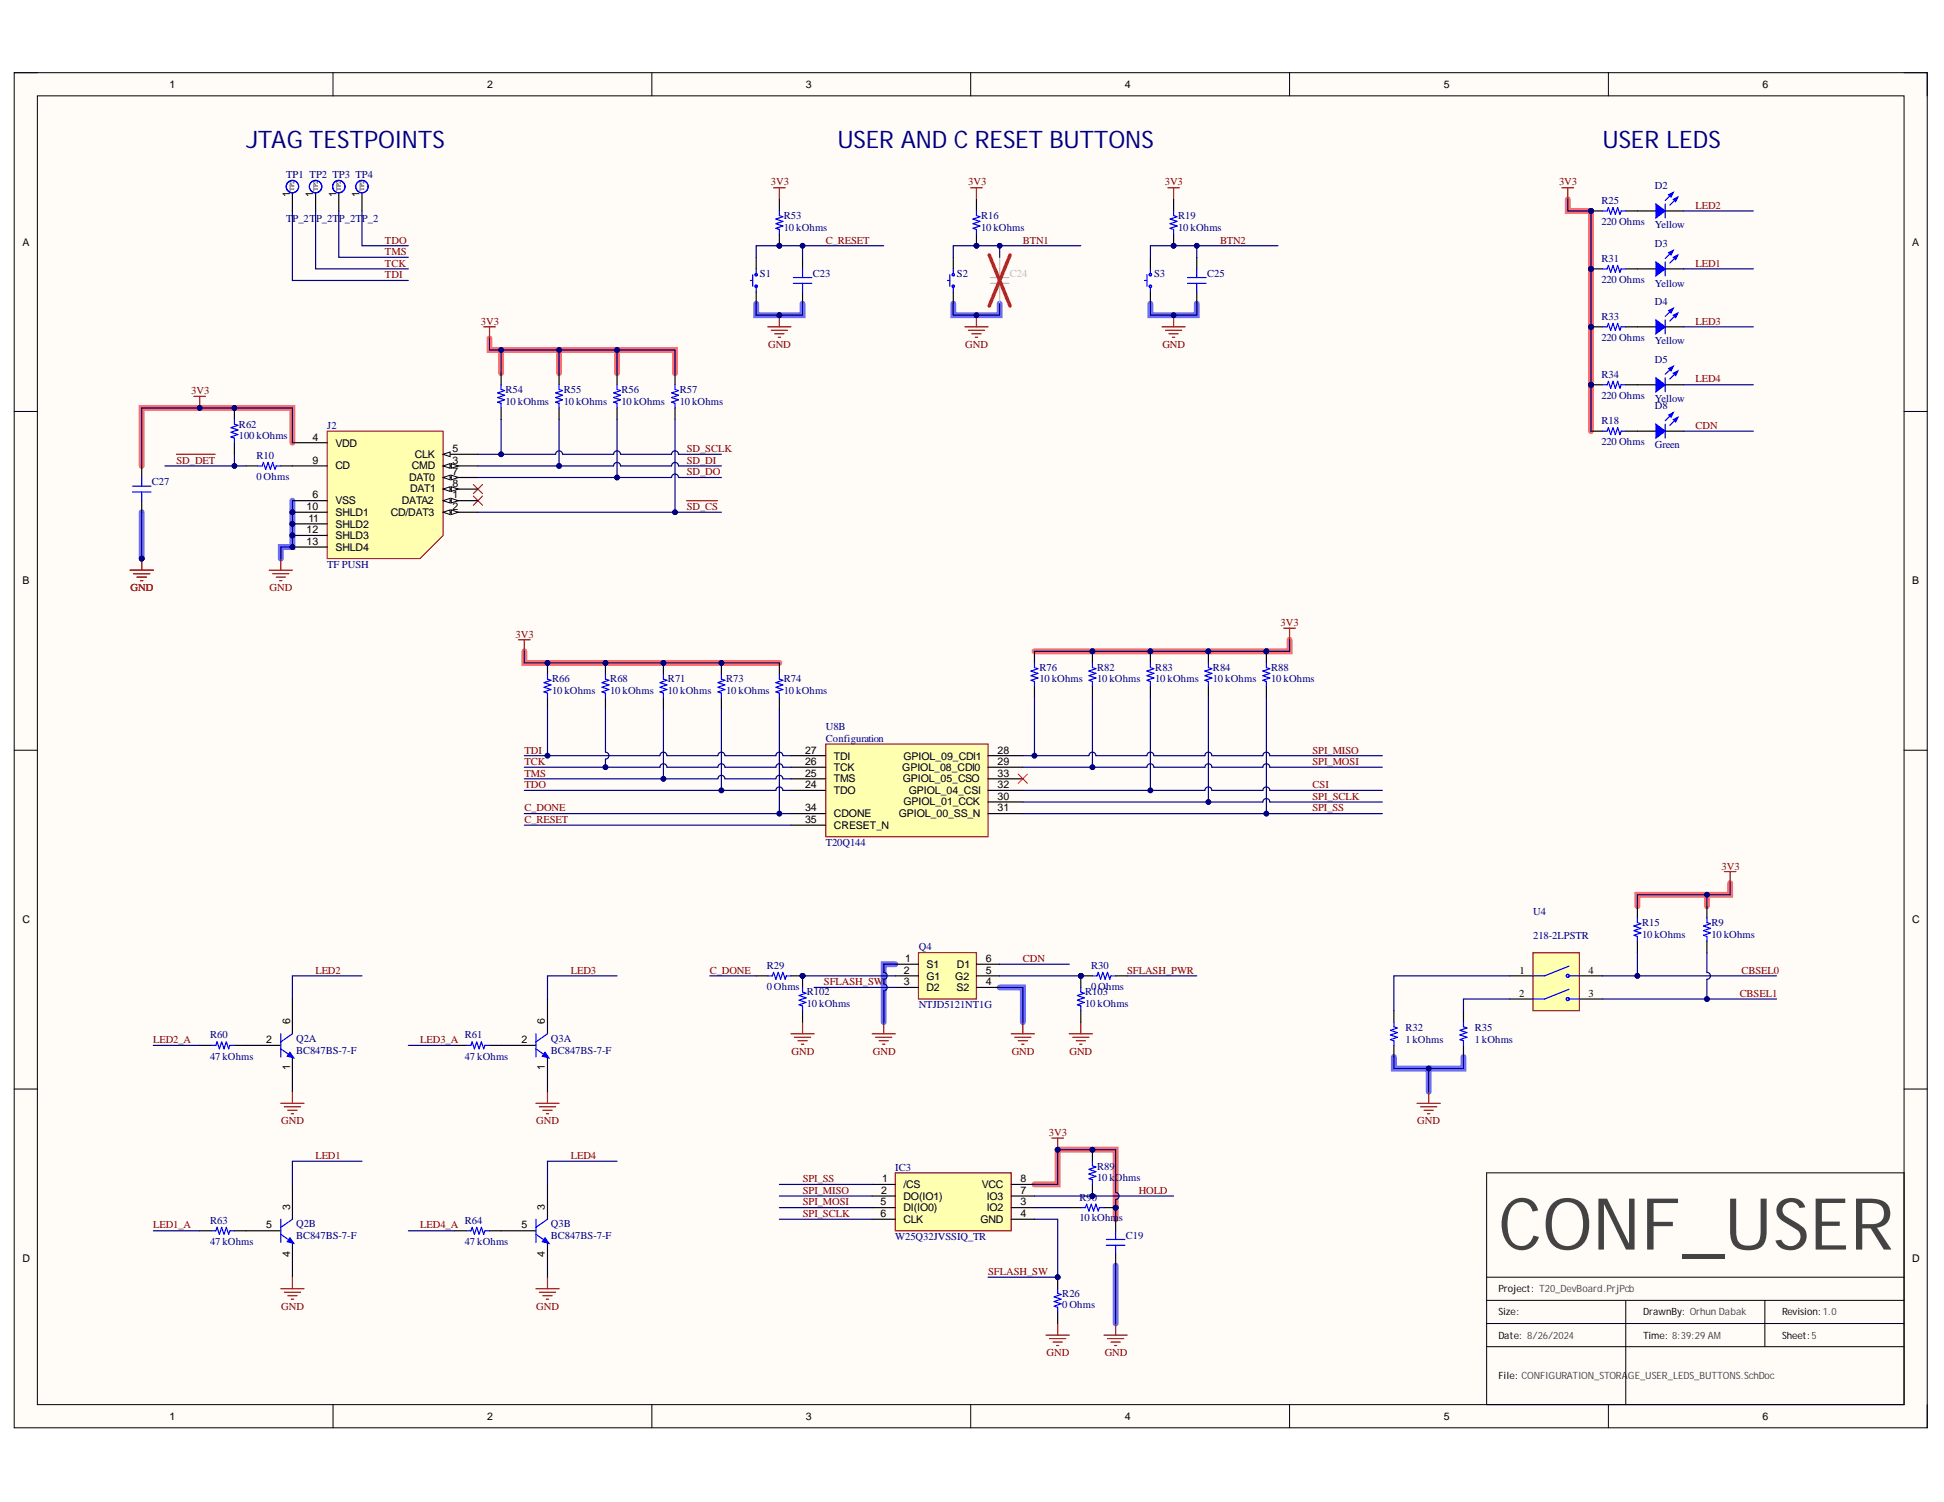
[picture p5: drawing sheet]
<svg xmlns="http://www.w3.org/2000/svg" width="279mm" height="216mm" viewBox="0 0 279 216" stroke-linecap="round" stroke-linejoin="round" font-family="sans-serif">
<defs><g id="words">
<text font-size="10.3" fill="#434343" x="215.4" y="179.6">CONF_USER</text>
<g font-size="3.5" fill="#000080">
<text x="35.4" y="21.2">JTAG TESTPOINTS</text>
<text x="120.4" y="21.2">USER AND C RESET BUTTONS</text>
<text x="230.3" y="21.2">USER LEDS</text>
</g>
<g font-size="1.5">
<text x="24.4" y="12.6">1</text>
<text x="70" y="12.6">2</text>
<text x="115.8" y="12.6">3</text>
<text x="161.6" y="12.6">4</text>
<text x="207.5" y="12.6">5</text>
<text x="253.3" y="12.6">6</text>
<text x="41.7" y="28.3" transform="rotate(-90 41.7 28.3)">1</text>
<text x="45" y="28.3" transform="rotate(-90 45 28.3)">1</text>
<text x="48.4" y="28.3" transform="rotate(-90 48.4 28.3)">1</text>
<text x="51.7" y="28.3" transform="rotate(-90 51.7 28.3)">1</text>
<text x="3.2" y="35.4">A</text>
<text x="274.8" y="35.4">A</text>
<text x="44.9" y="63.3">4</text>
<text x="48.2" y="64.2">VDD</text>
<text x="59.6" y="65.8">CLK</text>
<text x="65" y="64.9">5</text>
<text x="44.9" y="66.6">9</text>
<text x="44.9" y="71.6">6</text>
<text x="48.2" y="67.5">CD</text>
<text x="58.8" y="69.2">DAT0</text>
<text x="59" y="70.8">DAT1</text>
<text x="59.2" y="67.5">CMD</text>
<text x="65" y="71.6">1</text>
<text x="65" y="66.6">3</text>
<text x="65" y="68.3">7</text>
<text x="65" y="70">8</text>
<text x="44.1" y="73.3">10</text>
<text x="44.1" y="76.6">12</text>
<text x="44.3" y="75">11</text>
<text x="48.2" y="74.2">SHLD1</text>
<text x="48.2" y="75.9">SHLD2</text>
<text x="48.2" y="77.5">SHLD3</text>
<text x="48.2" y="72.5">VSS</text>
<text x="56.2" y="74.2">CD/DAT3</text>
<text x="57.8" y="72.5">DATA2</text>
<text x="65" y="73.3">2</text>
<text x="3.2" y="84">B</text>
<text x="44.1" y="78.3">13</text>
<text x="48.2" y="79.2">SHLD4</text>
<text x="274.8" y="84">B</text>
<text x="115.7" y="108.3">27</text>
<text x="115.7" y="109.9">26</text>
<text x="115.7" y="111.6">25</text>
<text x="115.7" y="113.3">24</text>
<text x="119.9" y="109.2">TDI</text>
<text x="119.9" y="110.8">TCK</text>
<text x="119.9" y="112.5">TMS</text>
<text x="129.7" y="110.8">GPIOL_08_CDI0</text>
<text x="129.8" y="112.5">GPIOL_05_CSO</text>
<text x="129.8" y="109.2">GPIOL_09_CDI1</text>
<text x="143.4" y="113.3">32</text>
<text x="143.4" y="111.6">33</text>
<text x="143.4" y="109.9">29</text>
<text x="143.4" y="108.3">28</text>
<text x="115.7" y="116.6">34</text>
<text x="115.7" y="118.3">35</text>
<text x="119.9" y="117.5">CDONE</text>
<text x="119.9" y="119.2">CRESET_N</text>
<text x="119.9" y="114.2">TDO</text>
<text x="129.2" y="117.5">GPIOL_00_SS_N</text>
<text x="129.8" y="115.8">GPIOL_01_CCK</text>
<text x="130.6" y="114.2">GPIOL_04_CSI</text>
<text x="143.4" y="116.6">31</text>
<text x="143.4" y="114.9">30</text>
<text x="3.2" y="132.7">C</text>
<text x="274.8" y="132.7">C</text>
<text x="129.9" y="140">2</text>
<text x="129.9" y="141.6">3</text>
<text x="130.1" y="138.3">1</text>
<text x="133.1" y="139.1">S1</text>
<text x="133.1" y="140.8">G1</text>
<text x="133.1" y="142.5">D2</text>
<text x="137.3" y="140.8">G2</text>
<text x="137.5" y="142.5">S2</text>
<text x="137.5" y="139.1">D1</text>
<text x="141.7" y="138.3">6</text>
<text x="141.7" y="140">5</text>
<text x="141.7" y="141.6">4</text>
<text x="218.3" y="143.3">2</text>
<text x="218.4" y="140">1</text>
<text x="221.5" y="140.8">1</text>
<text x="225.1" y="140.8">4</text>
<text x="228.3" y="143.3">3</text>
<text x="228.3" y="140">4</text>
<text x="38.2" y="149.9">2</text>
<text x="41.7" y="147.2" transform="rotate(-90 41.7 147.2)">6</text>
<text x="74.9" y="149.9">2</text>
<text x="78.3" y="147.2" transform="rotate(-90 78.3 147.2)">6</text>
<text x="221.5" y="144.1">2</text>
<text x="225.2" y="144.1">3</text>
<text x="41.7" y="153.8" transform="rotate(-90 41.7 153.8)">1</text>
<text x="78.3" y="153.8" transform="rotate(-90 78.3 153.8)">1</text>
<text x="41.7" y="173.9" transform="rotate(-90 41.7 173.9)">3</text>
<text x="78.3" y="173.9" transform="rotate(-90 78.3 173.9)">3</text>
<text x="126.5" y="173.3">5</text>
<text x="126.6" y="171.6">2</text>
<text x="126.8" y="170">1</text>
<text x="129.8" y="170.7">/CS</text>
<text x="129.8" y="172.4">DO(IO1)</text>
<text x="141.1" y="170.7">VCC</text>
<text x="141.9" y="172.4">IO3</text>
<text x="146.7" y="173.3">3</text>
<text x="146.7" y="170">8</text>
<text x="146.7" y="171.6">7</text>
<text x="38.2" y="176.6">5</text>
<text x="74.9" y="176.6">5</text>
<text x="126.5" y="175">6</text>
<text x="129.8" y="175.8">CLK</text>
<text x="129.8" y="174.1">DI(IO0)</text>
<text x="140.9" y="175.8">GND</text>
<text x="141.9" y="174.1">IO2</text>
<text x="146.7" y="175">4</text>
<text x="3.2" y="181.4">D</text>
<text x="41.7" y="180.7" transform="rotate(-90 41.7 180.7)">4</text>
<text x="78.3" y="180.7" transform="rotate(-90 78.3 180.7)">4</text>
<text x="274.8" y="181.4">D</text>
<text x="24.4" y="204.1">1</text>
<text x="70" y="204.1">2</text>
<text x="115.8" y="204.1">3</text>
<text x="161.6" y="204.1">4</text>
<text x="207.5" y="204.1">5</text>
<text x="253.3" y="204.1">6</text>
</g>
<g font-size="1.5" fill="#000080">
<text x="41.1" y="25.6">TP1 TP2 TP3 TP4</text>
<text x="230.2" y="29.3">R25</text>
<text x="237.9" y="27.1">D2</text>
<text x="41.1" y="32">TP_2TP_2TP_2TP_2</text>
<text x="112.7" y="33.2">10 kOhms</text>
<text x="112.7" y="31.5">R53</text>
<text x="141" y="33.2">10 kOhms</text>
<text x="141" y="31.5">R16</text>
<text x="169.3" y="33.2">10 kOhms</text>
<text x="169.3" y="31.5">R19</text>
<text x="230.2" y="32.3">220 Ohms</text>
<text x="237.9" y="35.5">D3</text>
<text x="237.9" y="32.8">Yellow</text>
<text x="109.2" y="39.8">S1</text>
<text x="116.8" y="39.8">C23</text>
<text x="137.5" y="39.8">S2</text>
<text x="165.9" y="39.8">S3</text>
<text x="173.5" y="39.8">C25</text>
<text x="230.2" y="40.7">220 Ohms</text>
<text x="230.2" y="37.6">R31</text>
<text x="237.9" y="41.2">Yellow</text>
<text x="230.2" y="46">R33</text>
<text x="237.9" y="43.8">D4</text>
<text x="230.2" y="49">220 Ohms</text>
<text x="237.9" y="52.2">D5</text>
<text x="237.9" y="49.5">Yellow</text>
<text x="72.7" y="58.2">10 kOhms</text>
<text x="72.7" y="56.5">R54</text>
<text x="81" y="58.2">10 kOhms</text>
<text x="81" y="56.5">R55</text>
<text x="89.3" y="58.2">10 kOhms</text>
<text x="89.3" y="56.5">R56</text>
<text x="97.7" y="58.2">10 kOhms</text>
<text x="97.7" y="56.5">R57</text>
<text x="230.2" y="57.3">220 Ohms</text>
<text x="230.2" y="54.3">R34</text>
<text x="237.9" y="57.8">Yellow</text>
<text x="237.9" y="58.8">D8</text>
<text x="34.3" y="63.2">100 kOhms</text>
<text x="34.3" y="61.5">R62</text>
<text x="36.9" y="66">R10</text>
<text x="47" y="61.7">J2</text>
<text x="230.2" y="64">220 Ohms</text>
<text x="230.2" y="61">R18</text>
<text x="237.9" y="64.4">Green</text>
<text x="21.8" y="69.8">C27</text>
<text x="36.9" y="69">0Ohms</text>
<text x="47" y="81.6">TF PUSH</text>
<text x="79.3" y="99.8">10 kOhms</text>
<text x="79.3" y="98.1">R66</text>
<text x="87.7" y="99.8">10 kOhms</text>
<text x="87.7" y="98.1">R68</text>
<text x="96" y="99.8">10 kOhms</text>
<text x="96" y="98.1">R71</text>
<text x="104.4" y="99.8">10 kOhms</text>
<text x="104.4" y="98.1">R73</text>
<text x="112.7" y="99.8">10 kOhms</text>
<text x="112.7" y="98.1">R74</text>
<text x="149.4" y="98.1">10 kOhms</text>
<text x="149.4" y="96.5">R76</text>
<text x="157.7" y="98.1">10 kOhms</text>
<text x="157.7" y="96.5">R82</text>
<text x="166" y="98.1">10 kOhms</text>
<text x="166" y="96.5">R83</text>
<text x="174.3" y="98.1">10 kOhms</text>
<text x="174.3" y="96.5">R84</text>
<text x="182.7" y="98.1">10 kOhms</text>
<text x="182.7" y="96.5">R88</text>
<text x="118.7" y="106.6">Configuration</text>
<text x="118.7" y="104.9">U8B</text>
<text x="118.7" y="121.6">T20Q144</text>
<text x="220.3" y="131.6">U4</text>
<text x="132" y="136.6">Q4</text>
<text x="220.3" y="135">218-2LPSTR</text>
<text x="236" y="134.8">10 kOhms</text>
<text x="236" y="133.1">R15</text>
<text x="246" y="134.8">10 kOhms</text>
<text x="246" y="133.1">R9</text>
<text x="110.2" y="142.2">0Ohms</text>
<text x="110.2" y="139.3">R29</text>
<text x="116" y="143.1">R102</text>
<text x="156" y="143.1">R103</text>
<text x="156.8" y="142.2">0Ohms</text>
<text x="156.8" y="139.3">R30</text>
<text x="30.2" y="149.3">R60</text>
<text x="42.5" y="149.8">Q2A</text>
<text x="66.8" y="149.3">R61</text>
<text x="79.2" y="149.8">Q3A</text>
<text x="116" y="144.8">10 kOhms</text>
<text x="132" y="144.9">NTJD5121NT1G</text>
<text x="156" y="144.8">10 kOhms</text>
<text x="202" y="148.2">R32</text>
<text x="202" y="149.9">1kOhms</text>
<text x="212" y="148.2">R35</text>
<text x="212" y="149.9">1kOhms</text>
<text x="30.2" y="152.3">47 kOhms</text>
<text x="42.5" y="151.5">BC847BS-7-F</text>
<text x="66.8" y="152.3">47 kOhms</text>
<text x="79.2" y="151.5">BC847BS-7-F</text>
<text x="128.7" y="168.3">IC3</text>
<text x="155.1" y="172.6">R90</text>
<text x="157.7" y="169.8">10 kOhms</text>
<text x="157.7" y="168.1">R89</text>
<text x="30.2" y="178.9">47 kOhms</text>
<text x="30.2" y="175.9">R63</text>
<text x="42.5" y="176.4">Q2B</text>
<text x="42.5" y="178.1">BC847BS-7-F</text>
<text x="66.8" y="178.9">47 kOhms</text>
<text x="66.8" y="175.9">R64</text>
<text x="79.2" y="176.4">Q3B</text>
<text x="79.2" y="178.1">BC847BS-7-F</text>
<text x="128.7" y="178.3">W25Q32JVSSIQ_TR</text>
<text x="155.1" y="175.6">10 kOhms</text>
<text x="161.8" y="178.1">C19</text>
<text x="152.7" y="188.1">0Ohms</text>
<text x="152.7" y="186.5">R26</text>
</g>
<g font-size="1.5" fill="#800000">
<text x="110.8" y="26.6">3V3</text>
<text x="139.1" y="26.6">3V3</text>
<text x="167.4" y="26.6">3V3</text>
<text x="224.1" y="26.6">3V3</text>
<text x="55.3" y="35">TDO</text>
<text x="118.7" y="35">C_RESET</text>
<text x="147" y="35">BTN1</text>
<text x="175.3" y="35">BTN2</text>
<text x="243.7" y="30">LED2</text>
<text x="55.3" y="38.3">TCK</text>
<text x="55.3" y="40">TDI</text>
<text x="55.3" y="36.6">TMS</text>
<text x="243.7" y="38.3">LED1</text>
<text x="69.1" y="46.7">3V3</text>
<text x="243.7" y="46.7">LED3</text>
<text x="110.4" y="50">GND</text>
<text x="138.7" y="50">GND</text>
<text x="167.1" y="50">GND</text>
<text x="27.5" y="56.7">3V3</text>
<text x="243.7" y="55">LED4</text>
<text x="98.7" y="64.9">SD_SCLK</text>
<text x="243.7" y="61.7">CDN</text>
<text x="25.4" y="66.6">SD_DET</text>
<text x="98.7" y="66.6">SD_DI</text>
<text x="98.7" y="68.3">SD_DO</text>
<text x="98.7" y="73.3">SD_CS</text>
<text x="18.8" y="85">GND</text>
<text x="38.7" y="85">GND</text>
<text x="184.1" y="90">3V3</text>
<text x="74.1" y="91.7">3V3</text>
<text x="75.4" y="109.9">TCK</text>
<text x="75.4" y="108.3">TDI</text>
<text x="75.4" y="113.3">TDO</text>
<text x="75.4" y="111.6">TMS</text>
<text x="188.6" y="109.9">SPI_MOSI</text>
<text x="188.6" y="108.3">SPI_MISO</text>
<text x="188.6" y="113.3">CSI</text>
<text x="75.4" y="116.6">C_DONE</text>
<text x="75.4" y="118.3">C_RESET</text>
<text x="188.6" y="114.9">SPI_SCLK</text>
<text x="188.6" y="116.6">SPI_SS</text>
<text x="247.4" y="125">3V3</text>
<text x="45.3" y="140">LED2</text>
<text x="82" y="140">LED3</text>
<text x="102" y="140">C_DONE</text>
<text x="118.4" y="141.6">SFLASH_SW</text>
<text x="147" y="138.3">CDN</text>
<text x="162" y="140">SFLASH_PWR</text>
<text x="250" y="143.3">CBSEL1</text>
<text x="250.3" y="140">CBSEL0</text>
<text x="22" y="149.9">LED2_A</text>
<text x="60.4" y="149.9">LED3_A</text>
<text x="113.8" y="151.6">GND</text>
<text x="125.4" y="151.6">GND</text>
<text x="145.4" y="151.6">GND</text>
<text x="153.7" y="151.6">GND</text>
<text x="40.4" y="161.6">GND</text>
<text x="77.1" y="161.6">GND</text>
<text x="203.7" y="161.6">GND</text>
<text x="45.3" y="166.6">LED1</text>
<text x="82" y="166.6">LED4</text>
<text x="150.7" y="163.3">3V3</text>
<text x="115.4" y="173.3">SPI_MOSI</text>
<text x="115.4" y="171.6">SPI_MISO</text>
<text x="115.4" y="169.9">SPI_SS</text>
<text x="163.7" y="171.6">HOLD</text>
<text x="22" y="176.6">LED1_A</text>
<text x="60.4" y="176.6">LED4_A</text>
<text x="115.4" y="175">SPI_SCLK</text>
<text x="142" y="183.2">SFLASH_SW</text>
<text x="40.4" y="188.2">GND</text>
<text x="77.1" y="188.2">GND</text>
<text x="150.4" y="194.9">GND</text>
<text x="158.8" y="194.9">GND</text>
</g>
<text font-size="1.5" fill="#bfbebc" x="145.2" y="39.8">C24</text>
<g font-size="1.4">
<text x="215.4" y="185.8">Project: T20_DevBoard.PrjPcb</text>
<text x="215.4" y="189.1">Size:</text>
<text x="236.2" y="189.1">DrawnBy: Orhun Dabak</text>
<text x="256.1" y="189.1">Revision:1.0</text>
<text x="215.4" y="192.5">Date: 8/26/2024</text>
<text x="236.2" y="192.5">Time: 8:39:29 AM</text>
<text x="256.1" y="192.5">Sheet:5</text>
<text x="215.4" y="198.2">File: CONFIGURATION_STORAGE_USER_LEDS_BUTTONS.SchDoc</text>
</g>
<g font-size=".9">
<text x="42.3" y="27.5" transform="rotate(-90 42.3 27.5)">TP2</text>
<text x="45.7" y="27.5" transform="rotate(-90 45.7 27.5)">TP2</text>
<text x="49" y="27.5" transform="rotate(-90 49 27.5)">TP2</text>
<text x="52.4" y="27.5" transform="rotate(-90 52.4 27.5)">TP2</text>
</g>
</g></defs>
<path d="M2 10.4h275v194.8h-275z" fill-rule="evenodd" fill="#fffcf8"/>
<path d="M2 10.4h275v194.8h-275z" fill="none" stroke="#000" stroke-width=".14"/>
<path d="M5.4 13.8h268.3v188.1h-268.3z" fill-rule="evenodd" fill="#fffcf8"/>
<g fill="none" stroke="#000" stroke-width=".14">
<path d="M2 10.4h3.4M5.4 13.8h268.3v188.1h-268.3zM47.9 10.4v3.4M93.7 10.4v3.4M139.5 10.4v3.4M185.3 10.4v3.4M231.2 10.4v3.4M273.7 10.4h3.3v3.4M2 59.1h3.4M273.7 59.1h3.3M2 107.8h3.4M273.7 107.8h3.3"/>
<path d="M2 156.5h3.4M273.7 156.5h3.3M47.9 201.9v3.3M93.7 201.9v3.3M139.5 201.9v3.3M185.3 201.9v3.3M231.2 201.9v3.3M277 201.9v3.3"/>
</g>
<path d="M225.3 28.7v1.6h3.4v31.7M70.4 48.6v1.7h26.6v3.3M72 50.3v3.3M80.4 50.3v3.3M88.7 50.3v3.3M42 63.6v-5h-21.6v8.4M75.4 93.6v1.7h36.6M185.3 92v1.6h-36.6M245.3 128.6v1.7M248.7 126.9v1.7h-13.4v1.7M148.7 170.3h3.3v-5h8.3v10" fill="none" stroke="#ff6e6e" stroke-width=".85"/>
<path d="M108.7 43.6v1.7h6.6v-1.7M137 43.6v1.7h6.7v-1.7M165.3 43.6v1.7h6.7v-1.7M20.4 73.6v6.7M42 72v6.6h-1.6v1.7M128.7 138.6h-1.7v8.3M143.7 141.9h3.3v5M200.3 151.9v1.7h5v3.3M210.3 151.9v1.7h-5M160.3 181.9v8.3" fill="none" stroke="#6e6eff" stroke-width=".85"/>
<path d="M235.3 55.3h2.7M239.3 55.3h2.7" fill="none" stroke="#000" stroke-width=".17"/>
<path d="M239.3 54.3v2" fill="none" stroke="#00f" stroke-width=".17"/>
<path d="M238 54.3l1.3 1-1.3 1z" fill="#00f"/>
<path d="M238 54.3l1.3 1-1.3 1zM240.2 53l-.9 .8" fill="none" stroke="#00f" stroke-width=".17"/>
<path d="M239.8 53l.7-.4-.3 .7z" fill="#00f"/>
<path d="M239.8 53l.7-.4-.3 .7zM241 53.5l-1 1" fill="none" stroke="#00f" stroke-width=".17"/>
<path d="M240.5 53.6l.7-.3-.4 .7z" fill="#00f"/>
<path d="M239.3 46v2M240.5 53.6l.7-.3-.4 .7z" fill="none" stroke="#00f" stroke-width=".17"/>
<path d="M235.3 47h2.7M239.3 47h2.7" fill="none" stroke="#000" stroke-width=".17"/>
<path d="M238 46l1.3 1-1.3 1z" fill="#00f"/>
<path d="M238 46l1.3 1-1.3 1zM240.2 44.7l-.9 .8" fill="none" stroke="#00f" stroke-width=".17"/>
<path d="M239.8 44.7l.7-.4-.3 .7z" fill="#00f"/>
<path d="M239.8 44.7l.7-.4-.3 .7zM241 45.2l-1 .9" fill="none" stroke="#00f" stroke-width=".17"/>
<path d="M240.5 45.3l.7-.3-.4 .6z" fill="#00f"/>
<path d="M239.3 37.7v2M240.5 45.3l.7-.3-.4 .6z" fill="none" stroke="#00f" stroke-width=".17"/>
<path d="M235.3 38.6h2.7M239.3 38.6h2.7" fill="none" stroke="#000" stroke-width=".17"/>
<path d="M238 37.7l1.3 .9-1.3 1.1z" fill="#00f"/>
<path d="M238 37.7l1.3 .9-1.3 1.1zM240.2 36.3l-.9 .8" fill="none" stroke="#00f" stroke-width=".17"/>
<path d="M239.8 36.3l.7-.3-.3 .7z" fill="#00f"/>
<path d="M239.8 36.3l.7-.3-.3 .7zM241 36.8l-1 1" fill="none" stroke="#00f" stroke-width=".17"/>
<path d="M240.5 37l.7-.3-.4 .6z" fill="#00f"/>
<path d="M239.3 29.3v2M240.5 37l.7-.3-.4 .6z" fill="none" stroke="#00f" stroke-width=".17"/>
<path d="M235.3 30.3h2.7M239.3 30.3h2.7" fill="none" stroke="#000" stroke-width=".17"/>
<path d="M238 29.3l1.3 1-1.3 1z" fill="#00f"/>
<path d="M238 29.3l1.3 1-1.3 1zM240.2 28l-.9 .8" fill="none" stroke="#00f" stroke-width=".17"/>
<path d="M239.8 28l.7-.3-.3 .6z" fill="#00f"/>
<path d="M239.8 28l.7-.3-.3 .6zM241 28.5l-1 1" fill="none" stroke="#00f" stroke-width=".17"/>
<path d="M240.5 28.7l.7-.4-.4 .7z" fill="#00f"/>
<path d="M240.5 28.7l.7-.4-.4 .7zM40.4 148.6v3.3M40.4 150.8l1.6 1.1M42 148.6l-1.6 1.2" fill="none" stroke="#00f" stroke-width=".17"/>
<path d="M35.4 150.3h5M42 143.6v5M42 151.9v5" fill="none" stroke="#000" stroke-width=".17"/>
<path d="M41.7 151.3l.5 .8-.9-.3z" fill="#00f"/>
<path d="M41.7 151.3l.5 .8-.9-.3zM40.4 175.3v3.3M40.4 177.4l1.6 1.2M42 175.3l-1.6 1.1" fill="none" stroke="#00f" stroke-width=".17"/>
<path d="M35.4 176.9h5M42 170.3v5M42 178.6v5" fill="none" stroke="#000" stroke-width=".17"/>
<path d="M41.7 177.9l.5 .8-.9-.2z" fill="#00f"/>
<path d="M77 148.6v3.3M77 150.8l1.7 1.1M78.7 148.6l-1.7 1.2M41.7 177.9l.5 .8-.9-.2z" fill="none" stroke="#00f" stroke-width=".17"/>
<g fill="none" stroke="#800000" stroke-width=".17">
<path d="M224.5 27h1.7M225.3 27v1.7M77 158.6h3.4M77.5 159.1h2.4M78 159.6h1.4M78.7 156.9v1.7M78.5 160.1h.4M40.4 185.2h3.3M40.9 185.8h2.3M41.4 186.3h1.3M41.9 186.7h.3M42 183.6v1.6"/>
<path d="M77 185.2h3.4M77.5 185.8h2.4M78 186.3h1.4M78.5 186.7h.4M78.7 183.6v1.6"/>
</g>
<path d="M72 150.3h5M78.7 143.6v5M78.7 151.9v5" fill="none" stroke="#000" stroke-width=".17"/>
<path d="M78.3 151.3l.6 .8-1-.3z" fill="#00f"/>
<path d="M78.3 151.3l.6 .8-1-.3zM77 175.3v3.3M77 177.4l1.7 1.2M78.7 175.3l-1.7 1.1" fill="none" stroke="#00f" stroke-width=".17"/>
<path d="M72 176.9h5M78.7 170.3v5M78.7 178.6v5" fill="none" stroke="#000" stroke-width=".17"/>
<path d="M78.3 177.9l.6 .8-1-.2z" fill="#00f"/>
<path d="M114 39.9h2.7M115.3 38.6v1.3M114 40.7h2.7M115.3 40.7v1.3M78.3 177.9l.6 .8-1-.2z" fill="none" stroke="#00f" stroke-width=".17"/>
<path d="M110.3 47h3.4M110.8 47.5h2.4M111.3 48h1.4M111.9 48.5h.3M112 45.3v1.7M40.4 158.6h3.3M40.9 159.1h2.3M41.4 159.6h1.3M42 156.9v1.7M41.9 160.1h.3" fill="none" stroke="#800000" stroke-width=".17"/>
<path d="M115.3 37v1.6M115.3 42v1.6" fill="none" stroke="#000" stroke-width=".17"/>
<circle cx="112" cy="45.3" r=".33" fill="#000080"/>
<circle cx="112" cy="45.3" r=".33" fill="none" stroke="#000080" stroke-width=".14"/>
<g fill="none" stroke="#800000" stroke-width=".17">
<path d="M111.2 27h1.6M112 27v1.7M25.4 65.3h5.5M18.7 82h3.3M19.2 82.5h2.3M19.7 83h1.3M20.2 83.5h.3M20.4 80.3v1.7M38.7 82h3.3M39.2 82.5h2.3M39.7 83h1.3M40.2 83.5h.3"/>
<path d="M40.4 80.3v1.7"/>
</g>
<path d="M20.4 67v1.6M20.4 72v1.6" fill="none" stroke="#000" stroke-width=".17"/>
<path d="M19 69.9h2.7M19 70.7h2.7M20.4 68.6v1.3M20.4 70.7v1.3" fill="none" stroke="#00f" stroke-width=".17"/>
<circle cx="20.4" cy="80.3" r=".33" fill="#000080"/>
<circle cx="20.4" cy="80.3" r=".33" fill="none" stroke="#000080" stroke-width=".14"/>
<path d="M27.9 57h1.6M28.7 57v1.6" fill="none" stroke="#800000" stroke-width=".17"/>
<circle cx="28.7" cy="58.6" r=".33" fill="#000080"/>
<circle cx="28.7" cy="58.6" r=".33" fill="none" stroke="#000080" stroke-width=".14"/>
<path d="M68 69.6l1.4 1.4M68 71.3l1.4 1.3M69.4 69.6l-1.4 1.4M69.4 71.3l-1.4 1.3" fill="none" stroke="#980000" stroke-width=".14"/>
<path d="M69.5 47h1.7M70.4 47v1.6M138.7 47h3.3M139.2 47.5h2.3M139.7 48h1.3M140.2 48.5h.3M140.3 45.3v1.7M98.7 72h4.4" fill="none" stroke="#800000" stroke-width=".17"/>
<g fill="none" stroke="#00f" stroke-width=".17">
<path d="M136.5 39.5v1.6M137 38.6v.7M164.8 39.5v1.6M165.3 38.6v.7M170.7 39.9h2.6M172 38.6v1.3M136.2 40.3h.3M137 41.3v.7M164.5 40.3h.3M165.3 41.3v.7M170.7 40.7h2.6M172 40.7v1.3"/>
<circle cx="137" cy="39.5" r=".17"/>
<circle cx="165.3" cy="39.5" r=".17"/>
<circle cx="137" cy="41.1" r=".16"/>
<circle cx="165.3" cy="41.2" r=".17"/>
</g>
<path d="M137 37v1.6M165.3 37v1.6M172 37v1.6M137 42v1.6M165.3 42v1.6M172 42v1.6" fill="none" stroke="#000" stroke-width=".17"/>
<path d="M142.3 39.9h2.7M143.7 37v2.9M142.3 40.7h2.7M143.7 40.7v2.9" fill="none" stroke="#bfbebc" stroke-width=".17"/>
<path d="M142.2 36.7l3 7.3M145.2 36.7l-3 7.3" fill="none" stroke="#f00" stroke-width=".51"/>
<circle cx="140.3" cy="45.3" r=".33" fill="#000080"/>
<circle cx="140.3" cy="45.3" r=".33" fill="none" stroke="#000080" stroke-width=".14"/>
<path d="M167 47h3.3M167.5 47.5h2.3M168 48h1.3M168.5 48.5h.3M168.7 45.3v1.7" fill="none" stroke="#800000" stroke-width=".17"/>
<circle cx="168.7" cy="45.3" r=".33" fill="#000080"/>
<circle cx="168.7" cy="45.3" r=".33" fill="none" stroke="#000080" stroke-width=".14"/>
<path d="M139.5 27h1.7M140.3 27v1.7M167.8 27h1.7M168.7 27v1.7M18.7 82h3.3M19.2 82.5h2.3M19.7 83h1.3M20.2 83.5h.3M20.4 80.3v1.7" fill="none" stroke="#800000" stroke-width=".17"/>
<circle cx="20.4" cy="80.3" r=".33" fill="#000080"/>
<circle cx="20.4" cy="80.3" r=".33" fill="none" stroke="#000080" stroke-width=".14"/>
<circle cx="42" cy="73.6" r=".33" fill="#000080"/>
<circle cx="42" cy="73.6" r=".33" fill="none" stroke="#000080" stroke-width=".14"/>
<circle cx="42" cy="78.6" r=".33" fill="#000080"/>
<circle cx="42" cy="78.6" r=".33" fill="none" stroke="#000080" stroke-width=".14"/>
<circle cx="42" cy="75.3" r=".33" fill="#000080"/>
<circle cx="42" cy="75.3" r=".33" fill="none" stroke="#000080" stroke-width=".14"/>
<circle cx="42" cy="77" r=".33" fill="#000080"/>
<circle cx="42" cy="77" r=".33" fill="none" stroke="#000080" stroke-width=".14"/>
<path d="M47 62h16.7v15l-3.3 3.3h-13.4z" fill-rule="evenodd" fill="#ffffaf"/>
<path d="M47 62h16.7v15l-3.3 3.3h-13.4z" fill="none" stroke="#980000" stroke-width=".14"/>
<path d="M42 73.6h5" fill="none" stroke="#000" stroke-width=".17"/>
<circle cx="42" cy="73.6" r=".33" fill="#000080"/>
<circle cx="42" cy="73.6" r=".33" fill="none" stroke="#000080" stroke-width=".14"/>
<path d="M42 78.6h5" fill="none" stroke="#000" stroke-width=".17"/>
<circle cx="42" cy="78.6" r=".33" fill="#000080"/>
<circle cx="42" cy="78.6" r=".33" fill="none" stroke="#000080" stroke-width=".14"/>
<path d="M42 75.3h5" fill="none" stroke="#000" stroke-width=".17"/>
<circle cx="42" cy="75.3" r=".33" fill="#000080"/>
<circle cx="42" cy="75.3" r=".33" fill="none" stroke="#000080" stroke-width=".14"/>
<path d="M42 77h5" fill="none" stroke="#000" stroke-width=".17"/>
<circle cx="42" cy="77" r=".33" fill="#000080"/>
<circle cx="42" cy="77" r=".33" fill="none" stroke="#000080" stroke-width=".14"/>
<path d="M63.7 73.6h5" fill="none" stroke="#000" stroke-width=".17"/>
<path d="M63.7 73.6l1-.3v.7z" fill="#f8fcff"/>
<path d="M63.7 73.6l1-.3v.7z" fill="none" stroke="#000" stroke-width=".14"/>
<path d="M64.9 73.3l1 .3-1 .4z" fill="#f8fcff"/>
<path d="M64.9 73.3l1 .3-1 .4z" fill="none" stroke="#000" stroke-width=".14"/>
<path d="M63.7 72h5" fill="none" stroke="#000" stroke-width=".17"/>
<path d="M63.7 72l1-.4v.7z" fill="#f8fcff"/>
<path d="M63.7 72l1-.4v.7z" fill="none" stroke="#000" stroke-width=".14"/>
<path d="M64.9 71.6l1 .4-1 .3z" fill="#f8fcff"/>
<path d="M64.9 71.6l1 .4-1 .3z" fill="none" stroke="#000" stroke-width=".14"/>
<path d="M63.7 67h5" fill="none" stroke="#000" stroke-width=".17"/>
<path d="M63.7 67l1-.4v.7z" fill="#f8fcff"/>
<path d="M63.7 67l1-.4v.7z" fill="none" stroke="#000" stroke-width=".14"/>
<path d="M64.9 66.6l1 .4-1 .3z" fill="#f8fcff"/>
<path d="M64.9 66.6l1 .4-1 .3z" fill="none" stroke="#000" stroke-width=".14"/>
<path d="M42 63.6h5M63.7 65.3h5" fill="none" stroke="#000" stroke-width=".17"/>
<path d="M63.7 65.3l1-.3v.6z" fill="#f8fcff"/>
<path d="M63.7 65.3l1-.3v.6z" fill="none" stroke="#000" stroke-width=".14"/>
<path d="M63.7 68.6h5" fill="none" stroke="#000" stroke-width=".17"/>
<path d="M63.7 68.6l1-.3v.7z" fill="#f8fcff"/>
<path d="M63.7 68.6l1-.3v.7z" fill="none" stroke="#000" stroke-width=".14"/>
<path d="M64.9 68.3l1 .3-1 .4z" fill="#f8fcff"/>
<path d="M64.9 68.3l1 .3-1 .4z" fill="none" stroke="#000" stroke-width=".14"/>
<path d="M63.7 70.3h5" fill="none" stroke="#000" stroke-width=".17"/>
<path d="M63.7 70.3l1-.3v.6z" fill="#f8fcff"/>
<path d="M63.7 70.3l1-.3v.6z" fill="none" stroke="#000" stroke-width=".14"/>
<path d="M64.9 70l1 .3-1 .3z" fill="#f8fcff"/>
<path d="M64.9 70l1 .3-1 .3z" fill="none" stroke="#000" stroke-width=".14"/>
<path d="M108.7 37v1.6M108.7 42v1.6M42 67h5M42 72h5" fill="none" stroke="#000" stroke-width=".17"/>
<g fill="none" stroke="#00f" stroke-width=".17">
<path d="M108.2 39.5v1.6M108.7 38.6v.7M107.8 40.3h.4M108.7 41.3v.7"/>
<circle cx="108.7" cy="39.5" r=".17"/>
<circle cx="108.7" cy="41.2" r=".17"/>
</g>
<circle cx="228.7" cy="30.3" r=".33" fill="#000080"/>
<circle cx="228.7" cy="30.3" r=".33" fill="none" stroke="#000080" stroke-width=".14"/>
<path d="M228.7 30.3h1.6M233.7 30.3h1.6" fill="none" stroke="#000" stroke-width=".17"/>
<circle cx="228.7" cy="30.3" r=".33" fill="#000080"/>
<circle cx="228.7" cy="30.3" r=".33" fill="none" stroke="#000080" stroke-width=".14"/>
<path d="M230.3 30.3h.7l.2-.5 .3 1 .3-1 .4 1 .3-1 .3 1 .2-.5h.7" fill="none" stroke="#00f" stroke-width=".17"/>
<circle cx="228.7" cy="38.7" r=".33" fill="#000080"/>
<circle cx="228.7" cy="38.7" r=".33" fill="none" stroke="#000080" stroke-width=".14"/>
<path d="M228.7 38.6h1.6M233.7 38.6h1.6" fill="none" stroke="#000" stroke-width=".17"/>
<circle cx="228.7" cy="38.7" r=".33" fill="#000080"/>
<circle cx="228.7" cy="38.7" r=".33" fill="none" stroke="#000080" stroke-width=".14"/>
<path d="M230.3 38.6h.7l.2-.4 .3 1 .3-1 .4 1 .3-1 .3 1 .2-.6h.7" fill="none" stroke="#00f" stroke-width=".17"/>
<circle cx="228.7" cy="47" r=".33" fill="#000080"/>
<circle cx="228.7" cy="47" r=".33" fill="none" stroke="#000080" stroke-width=".14"/>
<path d="M228.7 47h1.6M233.7 47h1.6" fill="none" stroke="#000" stroke-width=".17"/>
<circle cx="228.7" cy="47" r=".33" fill="#000080"/>
<circle cx="228.7" cy="47" r=".33" fill="none" stroke="#000080" stroke-width=".14"/>
<path d="M230.3 47h.7l.2-.5 .3 1 .3-1 .4 1 .3-1 .3 1 .2-.5h.7" fill="none" stroke="#00f" stroke-width=".17"/>
<circle cx="228.7" cy="55.3" r=".33" fill="#000080"/>
<circle cx="228.7" cy="55.3" r=".33" fill="none" stroke="#000080" stroke-width=".14"/>
<path d="M228.7 55.3h1.6M233.7 55.3h1.6" fill="none" stroke="#000" stroke-width=".17"/>
<circle cx="228.7" cy="55.3" r=".33" fill="#000080"/>
<circle cx="228.7" cy="55.3" r=".33" fill="none" stroke="#000080" stroke-width=".14"/>
<path d="M230.3 55.3h.7l.2-.5 .3 1 .3-1 .4 1 .3-1 .3 1 .2-.5h.7" fill="none" stroke="#00f" stroke-width=".17"/>
<circle cx="33.7" cy="58.6" r=".33" fill="#000080"/>
<circle cx="33.7" cy="58.6" r=".33" fill="none" stroke="#000080" stroke-width=".14"/>
<path d="M33.7 58.6v1.7" fill="none" stroke="#000" stroke-width=".17"/>
<circle cx="33.7" cy="58.6" r=".33" fill="#000080"/>
<circle cx="33.7" cy="58.6" r=".33" fill="none" stroke="#000080" stroke-width=".14"/>
<path d="M33.7 63.6v1.7M35.4 67h1.6M40.4 67h1.6M28.7 150.3h1.7M33.7 150.3h1.7M65.4 150.3h1.6M70.4 150.3h1.6M28.7 176.9h1.7M33.7 176.9h1.7M65.4 176.9h1.6M70.4 176.9h1.6" fill="none" stroke="#000" stroke-width=".17"/>
<path d="M33.7 60.3v.7l.5 .1-1 .4 1 .3-1 .3 1 .4-1 .3 .5 .2v.6M37 67h.7l.2-.5 .3 1 .3-1 .4 1 .3-1 .3 1 .2-.5h.7M30.4 150.3h.6l.2-.5 .3 1 .4-1 .3 1 .3-1 .4 1 .1-.5h.7M67 150.3h.7l.2-.5 .3 1 .3-1 .4 1 .3-1 .3 1 .2-.5h.7M30.4 176.9h.6l.2-.5 .3 1 .4-1 .3 1 .3-1 .4 1 .1-.5h.7M67 176.9h.7l.2-.5 .3 1 .3-1 .4 1 .3-1 .3 1 .2-.5h.7" fill="none" stroke="#00f" stroke-width=".17"/>
<path d="M118.7 106.9h23.3v13.4h-23.3z" fill-rule="evenodd" fill="#ffffb0"/>
<path d="M118.7 106.9h23.3v13.4h-23.3z" fill="none" stroke="#800000" stroke-width=".14"/>
<g fill="none" stroke="#000" stroke-width=".17">
<path d="M235.3 62h2.7M239.3 62h2.7M113.7 116.9h5M113.7 118.6h5M113.7 113.6h5M113.7 111.9h5M113.7 110.3h5M113.7 108.6h5M142 116.9h5M142 115.3h5M142 113.6h5M142 111.9h5"/>
<path d="M142 110.3h5M142 108.6h5"/>
</g>
<path d="M239.3 61v2" fill="none" stroke="#00f" stroke-width=".17"/>
<path d="M238 61l1.3 1-1.3 1z" fill="#00f"/>
<path d="M240.2 59.6l-.9 .9M238 61l1.3 1-1.3 1z" fill="none" stroke="#00f" stroke-width=".17"/>
<path d="M239.8 59.6l.7-.3-.3 .7z" fill="#00f"/>
<path d="M239.8 59.6l.7-.3-.3 .7zM241 60.1l-1 1" fill="none" stroke="#00f" stroke-width=".17"/>
<path d="M240.5 60.3l.7-.3-.4 .6z" fill="#00f"/>
<path d="M230.3 62h.7l.2-.5 .3 1 .3-1 .4 1 .3-1 .3 1 .2-.5h.7M240.5 60.3l.7-.3-.4 .6z" fill="none" stroke="#00f" stroke-width=".17"/>
<path d="M228.7 62h1.6M233.7 62h1.6" fill="none" stroke="#000" stroke-width=".17"/>
<path d="M151.2 163.6h1.6M152 163.6v1.7M150.3 191.9h3.4M150.8 192.4h2.4M151.3 192.9h1.4M151.8 193.4h.4M152 190.2v1.7" fill="none" stroke="#800000" stroke-width=".17"/>
<circle cx="152" cy="165.3" r=".33" fill="#000080"/>
<circle cx="152" cy="165.3" r=".33" fill="none" stroke="#000080" stroke-width=".14"/>
<path d="M160.3 175.3v1.6M160.3 180.2v1.7" fill="none" stroke="#000" stroke-width=".17"/>
<path d="M159 178.2h2.7M159 179h2.7M160.3 176.9v1.3M160.3 179v1.2" fill="none" stroke="#00f" stroke-width=".17"/>
<path d="M158.7 191.9h3.3M159.2 192.4h2.3M159.7 192.9h1.3M160.2 193.4h.3M160.3 190.2v1.7" fill="none" stroke="#800000" stroke-width=".17"/>
<path d="M128.7 168.6h16.6v8.3h-16.6z" fill-rule="evenodd" fill="#ffffb0"/>
<path d="M128.7 168.6h16.6v8.3h-16.6z" fill="none" stroke="#800000" stroke-width=".17"/>
<path d="M125.3 170.3h3.4M125.3 171.9h3.4M125.3 173.6h3.4M125.3 175.3h3.4M145.3 170.3h3.4M145.3 171.9h3.4M145.3 173.6h3.4M145.3 175.3h3.4" fill="none" stroke="#000" stroke-width=".17"/>
<path d="M132 136.9h8.3v6.7h-8.3z" fill-rule="evenodd" fill="#ffffb0"/>
<path d="M132 136.9h8.3v6.7h-8.3z" fill="none" stroke="#800000" stroke-width=".17"/>
<path d="M128.7 138.6h3.3M140.3 138.6h3.4M128.7 140.3h3.3M128.7 141.9h3.3M140.3 140.3h3.4M140.3 141.9h3.4" fill="none" stroke="#000" stroke-width=".17"/>
<circle cx="115.3" cy="140.3" r=".33" fill="#000080"/>
<circle cx="115.3" cy="140.3" r=".33" fill="none" stroke="#000080" stroke-width=".14"/>
<path d="M113.7 140.3h1.6" fill="none" stroke="#000" stroke-width=".17"/>
<circle cx="115.3" cy="140.3" r=".33" fill="#000080"/>
<circle cx="115.3" cy="140.3" r=".33" fill="none" stroke="#000080" stroke-width=".14"/>
<path d="M108.7 140.3h1.6" fill="none" stroke="#000" stroke-width=".17"/>
<path d="M110.3 140.3h.7l.2-.5 .3 1 .4-1 .3 1 .3-1 .3 1 .2-.5h.7" fill="none" stroke="#00f" stroke-width=".17"/>
<circle cx="155.3" cy="140.3" r=".33" fill="#000080"/>
<circle cx="155.3" cy="140.3" r=".33" fill="none" stroke="#000080" stroke-width=".14"/>
<path d="M155.3 140.3h1.7M160.3 140.3h1.7" fill="none" stroke="#000" stroke-width=".17"/>
<circle cx="155.3" cy="140.3" r=".33" fill="#000080"/>
<circle cx="155.3" cy="140.3" r=".33" fill="none" stroke="#000080" stroke-width=".14"/>
<path d="M157 140.3h.7l.1-.5 .4 1 .3-1 .3 1 .4-1 .3 1 .2-.5h.6" fill="none" stroke="#00f" stroke-width=".17"/>
<g fill="none" stroke="#800000" stroke-width=".17">
<path d="M113.7 148.6h3.3M114.2 149.1h2.3M114.7 149.6h1.3M115.2 150.1h.3M115.3 146.9v1.7M125.3 148.6h3.4M125.8 149.1h2.4M126.3 149.6h1.4M126.8 150.1h.4M127 146.9v1.7M145.3 148.6h3.4M145.8 149.1h2.4"/>
<path d="M146.3 149.6h1.4M146.8 150.1h.4M147 146.9v1.7M153.7 148.6h3.3M154.2 149.1h2.3M154.7 149.6h1.3M155.2 150.1h.3M155.3 146.9v1.7"/>
</g>
<circle cx="152" cy="183.6" r=".33" fill="#000080"/>
<circle cx="152" cy="183.6" r=".33" fill="none" stroke="#000080" stroke-width=".14"/>
<path d="M152 183.6v1.6" fill="none" stroke="#000" stroke-width=".17"/>
<circle cx="152" cy="183.6" r=".33" fill="#000080"/>
<circle cx="152" cy="183.6" r=".33" fill="none" stroke="#000080" stroke-width=".14"/>
<path d="M72 53.6v1.7M72 58.6v1.7M80.4 53.6v1.7M80.4 58.6v1.7M88.7 53.6v1.7M88.7 58.6v1.7M97 53.6v1.7M97 58.6v1.7M152 188.6v1.6" fill="none" stroke="#000" stroke-width=".17"/>
<path d="M72 55.3v.7l.5 .1-1 .4 1 .3-1 .3 1 .4-1 .3 .5 .2v.6M80.4 55.3v.7l.5 .1-1 .4 1 .3-1 .3 1 .4-1 .3 .5 .2v.6M88.7 55.3v.7l.5 .1-1 .4 1 .3-1 .3 1 .4-1 .3 .5 .2v.6M97 55.3v.7l.5 .1-1 .4 1 .3-1 .3 1 .4-1 .3 .5 .2v.6M152 185.2v.7l.5 .2-1 .3 1 .3-1 .4 1 .3-1 .4 .5 .1v.7" fill="none" stroke="#00f" stroke-width=".17"/>
<path d="M74.5 92h1.7M75.4 92v1.6M184.5 90.3h1.7M185.3 90.3v1.7" fill="none" stroke="#800000" stroke-width=".17"/>
<path d="M146.3 111.3l1.4 1.3M147.7 111.3l-1.4 1.3" fill="none" stroke="#f00" stroke-width=".14"/>
<circle cx="78.7" cy="95.3" r=".33" fill="#000080"/>
<circle cx="78.7" cy="95.3" r=".33" fill="none" stroke="#000080" stroke-width=".14"/>
<path d="M78.7 95.3v1.7" fill="none" stroke="#000" stroke-width=".17"/>
<circle cx="78.7" cy="95.3" r=".33" fill="#000080"/>
<circle cx="78.7" cy="95.3" r=".33" fill="none" stroke="#000080" stroke-width=".14"/>
<path d="M78.7 100.3v1.7" fill="none" stroke="#000" stroke-width=".17"/>
<path d="M78.7 97v.6l.5 .2-1 .3 1 .4-1 .3 1 .3-1 .4 .5 .1v.7" fill="none" stroke="#00f" stroke-width=".17"/>
<circle cx="87" cy="95.3" r=".33" fill="#000080"/>
<circle cx="87" cy="95.3" r=".33" fill="none" stroke="#000080" stroke-width=".14"/>
<path d="M87 95.3v1.7" fill="none" stroke="#000" stroke-width=".17"/>
<circle cx="87" cy="95.3" r=".33" fill="#000080"/>
<circle cx="87" cy="95.3" r=".33" fill="none" stroke="#000080" stroke-width=".14"/>
<path d="M87 100.3v1.7" fill="none" stroke="#000" stroke-width=".17"/>
<path d="M87 97v.6l.5 .2-1 .3 1 .4-1 .3 1 .3-1 .4 .5 .1v.7" fill="none" stroke="#00f" stroke-width=".17"/>
<circle cx="95.4" cy="95.3" r=".33" fill="#000080"/>
<circle cx="95.4" cy="95.3" r=".33" fill="none" stroke="#000080" stroke-width=".14"/>
<path d="M95.4 95.3v1.7" fill="none" stroke="#000" stroke-width=".17"/>
<circle cx="95.4" cy="95.3" r=".33" fill="#000080"/>
<circle cx="95.4" cy="95.3" r=".33" fill="none" stroke="#000080" stroke-width=".14"/>
<path d="M95.4 100.3v1.7" fill="none" stroke="#000" stroke-width=".17"/>
<path d="M95.4 97v.6l.5 .2-1.1 .3 1.1 .4-1.1 .3 1.1 .3-1.1 .4 .6 .1v.7" fill="none" stroke="#00f" stroke-width=".17"/>
<circle cx="103.7" cy="95.3" r=".33" fill="#000080"/>
<circle cx="103.7" cy="95.3" r=".33" fill="none" stroke="#000080" stroke-width=".14"/>
<path d="M103.7 95.3v1.7" fill="none" stroke="#000" stroke-width=".17"/>
<circle cx="103.7" cy="95.3" r=".33" fill="#000080"/>
<circle cx="103.7" cy="95.3" r=".33" fill="none" stroke="#000080" stroke-width=".14"/>
<path d="M112 95.3v1.7M148.7 93.6v1.7M148.7 98.6v1.7M103.7 100.3v1.7M112 100.3v1.7" fill="none" stroke="#000" stroke-width=".17"/>
<path d="M103.7 97v.6l.5 .2-1 .3 1 .4-1 .3 1 .3-1 .4 .5 .1v.7M112 97v.6l.5 .2-1 .3 1 .4-1 .3 1 .3-1 .4 .5 .1v.7M148.7 95.3v.7l.5 .1-1 .4 1 .3-1 .3 1 .4-1 .3 .5 .2v.6" fill="none" stroke="#00f" stroke-width=".17"/>
<circle cx="157" cy="93.6" r=".33" fill="#000080"/>
<circle cx="157" cy="93.6" r=".33" fill="none" stroke="#000080" stroke-width=".14"/>
<path d="M157 93.6v1.7" fill="none" stroke="#000" stroke-width=".17"/>
<circle cx="157" cy="93.6" r=".33" fill="#000080"/>
<circle cx="157" cy="93.6" r=".33" fill="none" stroke="#000080" stroke-width=".14"/>
<path d="M157 98.6v1.7" fill="none" stroke="#000" stroke-width=".17"/>
<path d="M157 95.3v.7l.5 .1-1 .4 1 .3-1 .3 1 .4-1 .3 .5 .2v.6" fill="none" stroke="#00f" stroke-width=".17"/>
<circle cx="165.3" cy="93.6" r=".33" fill="#000080"/>
<circle cx="165.3" cy="93.6" r=".33" fill="none" stroke="#000080" stroke-width=".14"/>
<path d="M165.3 93.6v1.7" fill="none" stroke="#000" stroke-width=".17"/>
<circle cx="165.3" cy="93.6" r=".33" fill="#000080"/>
<circle cx="165.3" cy="93.6" r=".33" fill="none" stroke="#000080" stroke-width=".14"/>
<path d="M165.3 98.6v1.7" fill="none" stroke="#000" stroke-width=".17"/>
<path d="M165.3 95.3v.7l.5 .1-1 .4 1 .3-1 .3 1 .4-1 .3 .5 .2v.6" fill="none" stroke="#00f" stroke-width=".17"/>
<circle cx="173.7" cy="93.6" r=".33" fill="#000080"/>
<circle cx="173.7" cy="93.6" r=".33" fill="none" stroke="#000080" stroke-width=".14"/>
<path d="M173.7 93.6v1.7" fill="none" stroke="#000" stroke-width=".17"/>
<circle cx="173.7" cy="93.6" r=".33" fill="#000080"/>
<circle cx="173.7" cy="93.6" r=".33" fill="none" stroke="#000080" stroke-width=".14"/>
<path d="M173.7 98.6v1.7" fill="none" stroke="#000" stroke-width=".17"/>
<path d="M173.7 95.3v.7l.5 .1-1 .4 1 .3-1 .3 1 .4-1 .3 .5 .2v.6" fill="none" stroke="#00f" stroke-width=".17"/>
<circle cx="182" cy="93.6" r=".33" fill="#000080"/>
<circle cx="182" cy="93.6" r=".33" fill="none" stroke="#000080" stroke-width=".14"/>
<path d="M182 93.6v1.7" fill="none" stroke="#000" stroke-width=".17"/>
<circle cx="182" cy="93.6" r=".33" fill="#000080"/>
<circle cx="182" cy="93.6" r=".33" fill="none" stroke="#000080" stroke-width=".14"/>
<path d="M182 98.6v1.7" fill="none" stroke="#000" stroke-width=".17"/>
<path d="M182 95.3v.7l.5 .1-1 .4 1 .3-1 .3 1 .4-1 .3 .5 .2v.6" fill="none" stroke="#00f" stroke-width=".17"/>
<circle cx="115.3" cy="140.3" r=".33" fill="#000080"/>
<circle cx="115.3" cy="140.3" r=".33" fill="none" stroke="#000080" stroke-width=".14"/>
<path d="M115.3 140.3v1.6" fill="none" stroke="#000" stroke-width=".17"/>
<circle cx="115.3" cy="140.3" r=".33" fill="#000080"/>
<circle cx="115.3" cy="140.3" r=".33" fill="none" stroke="#000080" stroke-width=".14"/>
<path d="M115.3 145.3v1.6" fill="none" stroke="#000" stroke-width=".17"/>
<path d="M115.3 141.9v.7l.5 .2-1 .3 1 .3-1 .4 1 .3-1 .3 .5 .2v.7" fill="none" stroke="#00f" stroke-width=".17"/>
<circle cx="155.3" cy="140.3" r=".33" fill="#000080"/>
<circle cx="155.3" cy="140.3" r=".33" fill="none" stroke="#000080" stroke-width=".14"/>
<path d="M155.3 140.3v1.6" fill="none" stroke="#000" stroke-width=".17"/>
<circle cx="155.3" cy="140.3" r=".33" fill="#000080"/>
<circle cx="155.3" cy="140.3" r=".33" fill="none" stroke="#000080" stroke-width=".14"/>
<path d="M155.3 145.3v1.6" fill="none" stroke="#000" stroke-width=".17"/>
<path d="M155.3 141.9v.7l.5 .2-1 .3 1 .3-1 .4 1 .3-1 .3 .5 .2v.7" fill="none" stroke="#00f" stroke-width=".17"/>
<circle cx="157" cy="165.3" r=".33" fill="#000080"/>
<circle cx="157" cy="165.3" r=".33" fill="none" stroke="#000080" stroke-width=".14"/>
<circle cx="157" cy="171.9" r=".33" fill="#000080"/>
<circle cx="157" cy="171.9" r=".33" fill="none" stroke="#000080" stroke-width=".14"/>
<path d="M157 165.3v1.6" fill="none" stroke="#000" stroke-width=".17"/>
<circle cx="157" cy="165.3" r=".33" fill="#000080"/>
<circle cx="157" cy="165.3" r=".33" fill="none" stroke="#000080" stroke-width=".14"/>
<path d="M157 170.3v1.6" fill="none" stroke="#000" stroke-width=".17"/>
<circle cx="157" cy="171.9" r=".33" fill="#000080"/>
<circle cx="157" cy="171.9" r=".33" fill="none" stroke="#000080" stroke-width=".14"/>
<path d="M157 166.9v.7l.5 .2-1 .3 1 .3-1 .4 1 .3-1 .3 .5 .2v.7" fill="none" stroke="#00f" stroke-width=".17"/>
<circle cx="160.3" cy="173.6" r=".33" fill="#000080"/>
<circle cx="160.3" cy="173.6" r=".33" fill="none" stroke="#000080" stroke-width=".14"/>
<path d="M153.7 173.6h1.6M158.7 173.6h1.6" fill="none" stroke="#000" stroke-width=".17"/>
<circle cx="160.3" cy="173.6" r=".33" fill="#000080"/>
<circle cx="160.3" cy="173.6" r=".33" fill="none" stroke="#000080" stroke-width=".14"/>
<path d="M155.3 173.6h.7l.2-.5 .3 1 .3-1 .4 1 .3-1 .3 1 .2-.5h.7" fill="none" stroke="#00f" stroke-width=".17"/>
<circle cx="112" cy="35.3" r=".33" fill="#000080"/>
<circle cx="112" cy="35.3" r=".33" fill="none" stroke="#000080" stroke-width=".14"/>
<path d="M112 28.7v1.6M112 33.7v1.6" fill="none" stroke="#000" stroke-width=".17"/>
<circle cx="112" cy="35.3" r=".33" fill="#000080"/>
<circle cx="112" cy="35.3" r=".33" fill="none" stroke="#000080" stroke-width=".14"/>
<path d="M112 30.3v.7l.5 .2-1 .3 1 .3-1 .4 1 .3-1 .3 .5 .2v.7" fill="none" stroke="#00f" stroke-width=".17"/>
<circle cx="140.3" cy="35.3" r=".33" fill="#000080"/>
<circle cx="140.3" cy="35.3" r=".33" fill="none" stroke="#000080" stroke-width=".14"/>
<path d="M140.3 28.7v1.6M140.3 33.7v1.6" fill="none" stroke="#000" stroke-width=".17"/>
<circle cx="140.3" cy="35.3" r=".33" fill="#000080"/>
<circle cx="140.3" cy="35.3" r=".33" fill="none" stroke="#000080" stroke-width=".14"/>
<path d="M140.3 30.3v.7l.5 .2-1 .3 1 .3-1 .4 1 .3-1 .3 .5 .2v.7" fill="none" stroke="#00f" stroke-width=".17"/>
<circle cx="168.7" cy="35.3" r=".33" fill="#000080"/>
<circle cx="168.7" cy="35.3" r=".33" fill="none" stroke="#000080" stroke-width=".14"/>
<path d="M168.7 28.7v1.6M168.7 33.7v1.6" fill="none" stroke="#000" stroke-width=".17"/>
<circle cx="168.7" cy="35.3" r=".33" fill="#000080"/>
<circle cx="168.7" cy="35.3" r=".33" fill="none" stroke="#000080" stroke-width=".14"/>
<path d="M168.7 30.3v.7l.5 .2-1 .3 1 .3-1 .4 1 .3-1 .3 .5 .2v.7M235.3 131.9v.7l.5 .2-1 .3 1 .3-1 .4 1 .3-1 .3 .5 .2v.7M245.3 131.9v.7l.5 .2-1 .3 1 .3-1 .4 1 .3-1 .3 .5 .2v.7" fill="none" stroke="#00f" stroke-width=".17"/>
<path d="M235.3 130.3v1.6M235.3 135.3v1.6M245.3 130.3v1.6M245.3 135.3v1.6M217 143.6h3.3M217 140.3h3.3M227 143.6h3.3M227 140.3h3.3" fill="none" stroke="#000" stroke-width=".17"/>
<path d="M247.8 125.3h1.7M248.7 125.3v1.6M203.7 158.6h3.3M204.2 159.1h2.3M204.7 159.6h1.3M205.3 156.9v1.7M205.2 160.1h.3" fill="none" stroke="#800000" stroke-width=".17"/>
<path d="M220.3 136.9h6.7v8.4h-6.7z" fill-rule="evenodd" fill="#ffffb0"/>
<path d="M220.3 136.9h6.7v8.4h-6.7z" fill="none" stroke="#800000" stroke-width=".17"/>
<g fill="none" stroke="#00f" stroke-width=".17">
<path d="M225.5 138.9l-3.5 1.4h-1.7M200.3 146.9v.7l.5 .2-1 .3 1 .3-1 .4 1 .3-1 .3 .5 .2v.7M210.3 146.9v.7l.5 .2-1 .3 1 .3-1 .4 1 .3-1 .3 .5 .2v.7M225.5 142.2l-3.5 1.4h-1.7M225.6 140.3h1.4M225.6 143.6h1.4"/>
<circle cx="42" cy="26.8" r=".89"/>
<circle cx="45.4" cy="26.8" r=".89"/>
<circle cx="48.7" cy="26.8" r=".89"/>
<circle cx="52" cy="26.8" r=".89"/>
<circle cx="225.3" cy="140.3" r=".21"/>
<circle cx="225.3" cy="143.6" r=".22"/>
</g>
<path d="M42 27.8v2.5M45.4 27.8v2.5M48.7 27.8v2.5M52 27.8v2.5M200.3 145.3v1.6M200.3 150.3v1.6M210.3 145.3v1.6M210.3 150.3v1.6" fill="none" stroke="#000" stroke-width=".17"/>
<path d="M213.7 168.6h60v33.3h-60zM213.7 183.6h60M213.7 186.9h60M213.7 190.2h60M213.7 193.6h60M233.7 186.9v15M253.7 186.9v6.7" fill="none" stroke="#000" stroke-width=".14"/>
<path d="M42 30.3v10h16.7M45.4 30.3v8.3h13.3M48.7 30.3v6.7h10M52 30.3v5h6.7M228.7 30.3v25M242 30.3h10M242 38.6h10M242 47h10M242 55.3h10" fill="none" stroke="#000080" stroke-width=".17"/>
<circle cx="228.7" cy="30.3" r=".33" fill="#000080"/>
<circle cx="228.7" cy="30.3" r=".33" fill="none" stroke="#000080" stroke-width=".14"/>
<circle cx="228.7" cy="38.7" r=".33" fill="#000080"/>
<circle cx="228.7" cy="38.7" r=".33" fill="none" stroke="#000080" stroke-width=".14"/>
<circle cx="228.7" cy="47" r=".33" fill="#000080"/>
<circle cx="228.7" cy="47" r=".33" fill="none" stroke="#000080" stroke-width=".14"/>
<circle cx="228.7" cy="55.3" r=".33" fill="#000080"/>
<circle cx="228.7" cy="55.3" r=".33" fill="none" stroke="#000080" stroke-width=".14"/>
<path d="M225.3 28.7v1.6h3.4" fill="none" stroke="#000080" stroke-width=".17"/>
<circle cx="228.7" cy="30.3" r=".33" fill="#000080"/>
<circle cx="228.7" cy="30.3" r=".33" fill="none" stroke="#000080" stroke-width=".14"/>
<path d="M115.3 43.6v1.7h-3.3M22 150.3h6.7M52 140.3h-10v3.3M58.7 150.3h6.7M88.7 140.3h-10v3.3M22 176.9h6.7M52 166.9h-10v3.4M58.7 176.9h6.7M88.7 166.9h-10v3.4" fill="none" stroke="#000080" stroke-width=".17"/>
<circle cx="112" cy="45.3" r=".33" fill="#000080"/>
<circle cx="112" cy="45.3" r=".33" fill="none" stroke="#000080" stroke-width=".14"/>
<path d="M20.4 73.6v6.7" fill="none" stroke="#000080" stroke-width=".17"/>
<circle cx="20.4" cy="80.3" r=".33" fill="#000080"/>
<circle cx="20.4" cy="80.3" r=".33" fill="none" stroke="#000080" stroke-width=".14"/>
<path d="M115.3 35.3v1.7" fill="none" stroke="#000080" stroke-width=".17"/>
<circle cx="115.3" cy="35.3" r=".33" fill="#000080"/>
<circle cx="115.3" cy="35.3" r=".33" fill="none" stroke="#000080" stroke-width=".14"/>
<path d="M42 72v6.6h-1.6v1.7" fill="none" stroke="#000080" stroke-width=".17"/>
<circle cx="42" cy="73.6" r=".33" fill="#000080"/>
<circle cx="42" cy="73.6" r=".33" fill="none" stroke="#000080" stroke-width=".14"/>
<circle cx="42" cy="75.3" r=".33" fill="#000080"/>
<circle cx="42" cy="75.3" r=".33" fill="none" stroke="#000080" stroke-width=".14"/>
<circle cx="42" cy="77" r=".33" fill="#000080"/>
<circle cx="42" cy="77" r=".33" fill="none" stroke="#000080" stroke-width=".14"/>
<circle cx="42" cy="78.6" r=".33" fill="#000080"/>
<circle cx="42" cy="78.6" r=".33" fill="none" stroke="#000080" stroke-width=".14"/>
<path d="M33.7 65.3v1.7h-10" fill="none" stroke="#000080" stroke-width=".17"/>
<circle cx="33.7" cy="67" r=".33" fill="#000080"/>
<circle cx="33.7" cy="67" r=".33" fill="none" stroke="#000080" stroke-width=".14"/>
<path d="M42 63.6v-5h-21.6v8.4" fill="none" stroke="#000080" stroke-width=".17"/>
<circle cx="28.7" cy="58.6" r=".33" fill="#000080"/>
<circle cx="28.7" cy="58.6" r=".33" fill="none" stroke="#000080" stroke-width=".14"/>
<circle cx="33.7" cy="58.6" r=".33" fill="#000080"/>
<circle cx="33.7" cy="58.6" r=".33" fill="none" stroke="#000080" stroke-width=".14"/>
<path d="M33.7 67h1.7" fill="none" stroke="#000080" stroke-width=".17"/>
<circle cx="33.7" cy="67" r=".33" fill="#000080"/>
<circle cx="33.7" cy="67" r=".33" fill="none" stroke="#000080" stroke-width=".14"/>
<path d="M108.7 43.6v1.7h3.3" fill="none" stroke="#000080" stroke-width=".17"/>
<circle cx="112" cy="45.3" r=".33" fill="#000080"/>
<circle cx="112" cy="45.3" r=".33" fill="none" stroke="#000080" stroke-width=".14"/>
<path d="M228.7 55.3v6.7M242 62h10" fill="none" stroke="#000080" stroke-width=".17"/>
<circle cx="228.7" cy="55.3" r=".33" fill="#000080"/>
<circle cx="228.7" cy="55.3" r=".33" fill="none" stroke="#000080" stroke-width=".14"/>
<path d="M112 175.3h13.3M112 173.6h13.3M112 171.9h13.3M112 170.3h13.3M152 165.3v5h-3.3" fill="none" stroke="#000080" stroke-width=".17"/>
<circle cx="152" cy="165.3" r=".33" fill="#000080"/>
<circle cx="152" cy="165.3" r=".33" fill="none" stroke="#000080" stroke-width=".14"/>
<path d="M148.7 173.6h5M160.3 173.6v1.7" fill="none" stroke="#000080" stroke-width=".17"/>
<circle cx="160.3" cy="173.6" r=".33" fill="#000080"/>
<circle cx="160.3" cy="173.6" r=".33" fill="none" stroke="#000080" stroke-width=".14"/>
<path d="M148.7 171.9h20" fill="none" stroke="#000080" stroke-width=".17"/>
<circle cx="157" cy="171.9" r=".33" fill="#000080"/>
<circle cx="157" cy="171.9" r=".33" fill="none" stroke="#000080" stroke-width=".14"/>
<path d="M152 165.3h8.3v6.1a.5 .5 0 0 1 .5 .5 .5 .5 0 0 1-.5 .5M160.3 172.4v1.2" fill="none" stroke="#000080" stroke-width=".17"/>
<circle cx="160.3" cy="173.6" r=".33" fill="#000080"/>
<circle cx="160.3" cy="173.6" r=".33" fill="none" stroke="#000080" stroke-width=".14"/>
<circle cx="157" cy="165.3" r=".33" fill="#000080"/>
<circle cx="157" cy="165.3" r=".33" fill="none" stroke="#000080" stroke-width=".14"/>
<circle cx="152" cy="165.3" r=".33" fill="#000080"/>
<circle cx="152" cy="165.3" r=".33" fill="none" stroke="#000080" stroke-width=".14"/>
<path d="M148.7 175.3h3.3v8.3h-10M160.3 181.9v8.3" fill="none" stroke="#000080" stroke-width=".17"/>
<circle cx="152" cy="183.6" r=".33" fill="#000080"/>
<circle cx="152" cy="183.6" r=".33" fill="none" stroke="#000080" stroke-width=".14"/>
<path d="M143.7 138.6h10M102 140.3h6.7M143.7 140.3h11.6M162 140.3h10" fill="none" stroke="#000080" stroke-width=".17"/>
<circle cx="155.3" cy="140.3" r=".33" fill="#000080"/>
<circle cx="155.3" cy="140.3" r=".33" fill="none" stroke="#000080" stroke-width=".14"/>
<path d="M115.3 140.3h13.4" fill="none" stroke="#000080" stroke-width=".17"/>
<circle cx="115.3" cy="140.3" r=".33" fill="#000080"/>
<circle cx="115.3" cy="140.3" r=".33" fill="none" stroke="#000080" stroke-width=".14"/>
<path d="M127 35.3h-18.3v1.7M128.7 138.6h-1.7v1.2a.5 .5 0 0 1 .5 .5 .5 .5 0 0 1-.5 .5v.6a.5 .5 0 0 1 .5 .5 .5 .5 0 0 1-.5 .5v4.5M117 141.9h11.7M143.7 141.9h3.3v5" fill="none" stroke="#000080" stroke-width=".17"/>
<circle cx="115.3" cy="35.3" r=".33" fill="#000080"/>
<circle cx="115.3" cy="35.3" r=".33" fill="none" stroke="#000080" stroke-width=".14"/>
<circle cx="112" cy="35.3" r=".33" fill="#000080"/>
<circle cx="112" cy="35.3" r=".33" fill="none" stroke="#000080" stroke-width=".14"/>
<path d="M75.4 93.6v1.7h36.6" fill="none" stroke="#000080" stroke-width=".17"/>
<circle cx="78.7" cy="95.3" r=".33" fill="#000080"/>
<circle cx="78.7" cy="95.3" r=".33" fill="none" stroke="#000080" stroke-width=".14"/>
<circle cx="87" cy="95.3" r=".33" fill="#000080"/>
<circle cx="87" cy="95.3" r=".33" fill="none" stroke="#000080" stroke-width=".14"/>
<circle cx="95.4" cy="95.3" r=".33" fill="#000080"/>
<circle cx="95.4" cy="95.3" r=".33" fill="none" stroke="#000080" stroke-width=".14"/>
<circle cx="103.7" cy="95.3" r=".33" fill="#000080"/>
<circle cx="103.7" cy="95.3" r=".33" fill="none" stroke="#000080" stroke-width=".14"/>
<path d="M248.7 126.9v1.7h-13.4v1.7" fill="none" stroke="#000080" stroke-width=".17"/>
<circle cx="245.3" cy="128.6" r=".33" fill="#000080"/>
<circle cx="245.3" cy="128.6" r=".33" fill="none" stroke="#000080" stroke-width=".14"/>
<path d="M245.3 128.6v1.7" fill="none" stroke="#000080" stroke-width=".17"/>
<circle cx="245.3" cy="128.6" r=".33" fill="#000080"/>
<circle cx="245.3" cy="128.6" r=".33" fill="none" stroke="#000080" stroke-width=".14"/>
<path d="M230.3 140.3h25" fill="none" stroke="#000080" stroke-width=".17"/>
<circle cx="235.3" cy="140.3" r=".34" fill="#000080"/>
<circle cx="235.3" cy="140.3" r=".34" fill="none" stroke="#000080" stroke-width=".14"/>
<path d="M235.3 136.9v3.4" fill="none" stroke="#000080" stroke-width=".17"/>
<circle cx="235.3" cy="140.3" r=".34" fill="#000080"/>
<circle cx="235.3" cy="140.3" r=".34" fill="none" stroke="#000080" stroke-width=".14"/>
<path d="M245.3 136.9v2.9a.5 .5 0 0 1 .5 .5 .5 .5 0 0 1-.5 .5v2.8" fill="none" stroke="#000080" stroke-width=".17"/>
<circle cx="245.3" cy="143.6" r=".33" fill="#000080"/>
<circle cx="245.3" cy="143.6" r=".33" fill="none" stroke="#000080" stroke-width=".14"/>
<path d="M230.3 143.6h25" fill="none" stroke="#000080" stroke-width=".17"/>
<circle cx="245.3" cy="143.6" r=".33" fill="#000080"/>
<circle cx="245.3" cy="143.6" r=".33" fill="none" stroke="#000080" stroke-width=".14"/>
<path d="M200.3 151.9v1.7h5v3.3M217 143.6h-6.7v1.7M217 140.3h-16.7v5" fill="none" stroke="#000080" stroke-width=".17"/>
<circle cx="205.3" cy="153.6" r=".33" fill="#000080"/>
<circle cx="205.3" cy="153.6" r=".33" fill="none" stroke="#000080" stroke-width=".14"/>
<path d="M75.4 118.6h38.3M210.3 151.9v1.7h-5" fill="none" stroke="#000080" stroke-width=".17"/>
<circle cx="205.3" cy="153.6" r=".33" fill="#000080"/>
<circle cx="205.3" cy="153.6" r=".33" fill="none" stroke="#000080" stroke-width=".14"/>
<path d="M148.7 100.3v8.3" fill="none" stroke="#000080" stroke-width=".17"/>
<circle cx="148.7" cy="108.6" r=".33" fill="#000080"/>
<circle cx="148.7" cy="108.6" r=".33" fill="none" stroke="#000080" stroke-width=".14"/>
<path d="M157 100.3v10" fill="none" stroke="#000080" stroke-width=".17"/>
<circle cx="157" cy="110.3" r=".33" fill="#000080"/>
<circle cx="157" cy="110.3" r=".33" fill="none" stroke="#000080" stroke-width=".14"/>
<path d="M165.3 100.3v13.3" fill="none" stroke="#000080" stroke-width=".17"/>
<circle cx="165.3" cy="113.6" r=".33" fill="#000080"/>
<circle cx="165.3" cy="113.6" r=".33" fill="none" stroke="#000080" stroke-width=".14"/>
<path d="M148.7 93.6h33.3" fill="none" stroke="#000080" stroke-width=".17"/>
<circle cx="157" cy="93.6" r=".33" fill="#000080"/>
<circle cx="157" cy="93.6" r=".33" fill="none" stroke="#000080" stroke-width=".14"/>
<circle cx="165.3" cy="93.6" r=".33" fill="#000080"/>
<circle cx="165.3" cy="93.6" r=".33" fill="none" stroke="#000080" stroke-width=".14"/>
<circle cx="173.7" cy="93.6" r=".33" fill="#000080"/>
<circle cx="173.7" cy="93.6" r=".33" fill="none" stroke="#000080" stroke-width=".14"/>
<circle cx="182" cy="93.6" r=".33" fill="#000080"/>
<circle cx="182" cy="93.6" r=".33" fill="none" stroke="#000080" stroke-width=".14"/>
<path d="M173.7 100.3v15" fill="none" stroke="#000080" stroke-width=".17"/>
<circle cx="173.7" cy="115.3" r=".33" fill="#000080"/>
<circle cx="173.7" cy="115.3" r=".33" fill="none" stroke="#000080" stroke-width=".14"/>
<path d="M182 100.3v16.7" fill="none" stroke="#000080" stroke-width=".17"/>
<circle cx="182" cy="116.9" r=".33" fill="#000080"/>
<circle cx="182" cy="116.9" r=".33" fill="none" stroke="#000080" stroke-width=".14"/>
<path d="M185.3 92v1.6h-3.3" fill="none" stroke="#000080" stroke-width=".17"/>
<circle cx="182" cy="93.6" r=".33" fill="#000080"/>
<circle cx="182" cy="93.6" r=".33" fill="none" stroke="#000080" stroke-width=".14"/>
<path d="M112 102v14.9" fill="none" stroke="#000080" stroke-width=".17"/>
<circle cx="112" cy="116.9" r=".33" fill="#000080"/>
<circle cx="112" cy="116.9" r=".33" fill="none" stroke="#000080" stroke-width=".14"/>
<path d="M103.7 102v11.6" fill="none" stroke="#000080" stroke-width=".17"/>
<circle cx="103.7" cy="113.6" r=".33" fill="#000080"/>
<circle cx="103.7" cy="113.6" r=".33" fill="none" stroke="#000080" stroke-width=".14"/>
<path d="M95.4 102v9.9" fill="none" stroke="#000080" stroke-width=".17"/>
<circle cx="95.4" cy="111.9" r=".33" fill="#000080"/>
<circle cx="95.4" cy="111.9" r=".33" fill="none" stroke="#000080" stroke-width=".14"/>
<path d="M75.4 116.9h38.3" fill="none" stroke="#000080" stroke-width=".17"/>
<circle cx="112" cy="116.9" r=".33" fill="#000080"/>
<circle cx="112" cy="116.9" r=".33" fill="none" stroke="#000080" stroke-width=".14"/>
<path d="M75.4 113.6h36.1a.5 .5 0 0 1 .5-.5 .5 .5 0 0 1 .5 .5h1.2" fill="none" stroke="#000080" stroke-width=".17"/>
<circle cx="103.7" cy="113.6" r=".33" fill="#000080"/>
<circle cx="103.7" cy="113.6" r=".33" fill="none" stroke="#000080" stroke-width=".14"/>
<path d="M75.4 111.9h27.8a.5 .5 0 0 1 .5-.5 .5 .5 0 0 1 .5 .5h7.3a.5 .5 0 0 1 .5-.5 .5 .5 0 0 1 .5 .5h1.2" fill="none" stroke="#000080" stroke-width=".17"/>
<circle cx="95.4" cy="111.9" r=".33" fill="#000080"/>
<circle cx="95.4" cy="111.9" r=".33" fill="none" stroke="#000080" stroke-width=".14"/>
<path d="M147 117h51.7" fill="none" stroke="#000080" stroke-width=".17"/>
<circle cx="182" cy="116.9" r=".33" fill="#000080"/>
<circle cx="182" cy="116.9" r=".33" fill="none" stroke="#000080" stroke-width=".14"/>
<path d="M147 115.3h34.5a.5 .5 0 0 1 .5-.5 .5 .5 0 0 1 .5 .5h16.2" fill="none" stroke="#000080" stroke-width=".17"/>
<circle cx="173.7" cy="115.3" r=".33" fill="#000080"/>
<circle cx="173.7" cy="115.3" r=".33" fill="none" stroke="#000080" stroke-width=".14"/>
<path d="M147 113.6h26.2a.5 .5 0 0 1 .5-.5 .5 .5 0 0 1 .5 .5h7.3a.5 .5 0 0 1 .5-.5 .5 .5 0 0 1 .5 .5h16.2" fill="none" stroke="#000080" stroke-width=".17"/>
<circle cx="165.3" cy="113.6" r=".33" fill="#000080"/>
<circle cx="165.3" cy="113.6" r=".33" fill="none" stroke="#000080" stroke-width=".14"/>
<path d="M147 110.3h17.8a.5 .5 0 0 1 .5-.5 .5 .5 0 0 1 .5 .5M165.8 110.3h7.4a.5 .5 0 0 1 .5-.5 .5 .5 0 0 1 .5 .5h7.3a.5 .5 0 0 1 .5-.5 .5 .5 0 0 1 .5 .5h16.2" fill="none" stroke="#000080" stroke-width=".17"/>
<circle cx="157" cy="110.3" r=".33" fill="#000080"/>
<circle cx="157" cy="110.3" r=".33" fill="none" stroke="#000080" stroke-width=".14"/>
<path d="M147 108.6h9.5a.5 .5 0 0 1 .5-.5 .5 .5 0 0 1 .5 .5h7.3a.5 .5 0 0 1 .5-.5 .5 .5 0 0 1 .5 .5M165.8 108.6h7.4a.5 .5 0 0 1 .5-.5 .5 .5 0 0 1 .5 .5h7.3a.5 .5 0 0 1 .5-.5 .5 .5 0 0 1 .5 .5h16.2" fill="none" stroke="#000080" stroke-width=".17"/>
<circle cx="148.7" cy="108.6" r=".33" fill="#000080"/>
<circle cx="148.7" cy="108.6" r=".33" fill="none" stroke="#000080" stroke-width=".14"/>
<path d="M78.7 102v6.6h16.1a.5 .5 0 0 1 .6-.5 .5 .5 0 0 1 .5 .5h7.3a.5 .5 0 0 1 .5-.5 .5 .5 0 0 1 .5 .5h7.3a.5 .5 0 0 1 .5-.5 .5 .5 0 0 1 .5 .5h1.2" fill="none" stroke="#000080" stroke-width=".17"/>
<circle cx="78.7" cy="108.6" r=".33" fill="#000080"/>
<circle cx="78.7" cy="108.6" r=".33" fill="none" stroke="#000080" stroke-width=".14"/>
<path d="M87 102v6.1a.5 .5 0 0 1 .5 .5 .5 .5 0 0 1-.5 .5v1.2" fill="none" stroke="#000080" stroke-width=".17"/>
<circle cx="87" cy="110.3" r=".33" fill="#000080"/>
<circle cx="87" cy="110.3" r=".33" fill="none" stroke="#000080" stroke-width=".14"/>
<path d="M75.4 108.6h3.3" fill="none" stroke="#000080" stroke-width=".17"/>
<circle cx="78.7" cy="108.6" r=".33" fill="#000080"/>
<circle cx="78.7" cy="108.6" r=".33" fill="none" stroke="#000080" stroke-width=".14"/>
<path d="M75.4 110.3h19.4a.5 .5 0 0 1 .6-.5 .5 .5 0 0 1 .5 .5h7.3a.5 .5 0 0 1 .5-.5 .5 .5 0 0 1 .5 .5h7.3a.5 .5 0 0 1 .5-.5 .5 .5 0 0 1 .5 .5h1.2" fill="none" stroke="#000080" stroke-width=".17"/>
<circle cx="87" cy="110.3" r=".33" fill="#000080"/>
<circle cx="87" cy="110.3" r=".33" fill="none" stroke="#000080" stroke-width=".14"/>
<path d="M97 60.3v13.3" fill="none" stroke="#000080" stroke-width=".17"/>
<circle cx="97" cy="73.6" r=".33" fill="#000080"/>
<circle cx="97" cy="73.6" r=".33" fill="none" stroke="#000080" stroke-width=".14"/>
<path d="M88.7 60.3v8.3" fill="none" stroke="#000080" stroke-width=".17"/>
<circle cx="88.7" cy="68.6" r=".33" fill="#000080"/>
<circle cx="88.7" cy="68.6" r=".33" fill="none" stroke="#000080" stroke-width=".14"/>
<path d="M88.7 50.3v3.3" fill="none" stroke="#000080" stroke-width=".17"/>
<circle cx="88.7" cy="50.3" r=".33" fill="#000080"/>
<circle cx="88.7" cy="50.3" r=".33" fill="none" stroke="#000080" stroke-width=".14"/>
<path d="M68.7 73.6h35" fill="none" stroke="#000080" stroke-width=".17"/>
<circle cx="97" cy="73.6" r=".33" fill="#000080"/>
<circle cx="97" cy="73.6" r=".33" fill="none" stroke="#000080" stroke-width=".14"/>
<path d="M68.7 68.6h27.8a.5 .5 0 0 1 .5-.5 .5 .5 0 0 1 .5 .5h6.2" fill="none" stroke="#000080" stroke-width=".17"/>
<circle cx="88.7" cy="68.6" r=".33" fill="#000080"/>
<circle cx="88.7" cy="68.6" r=".33" fill="none" stroke="#000080" stroke-width=".14"/>
<path d="M68.7 67h19.5a.5 .5 0 0 1 .5-.5 .5 .5 0 0 1 .5 .5h7.3a.5 .5 0 0 1 .5-.5 .5 .5 0 0 1 .5 .5h6.2" fill="none" stroke="#000080" stroke-width=".17"/>
<circle cx="80.4" cy="67" r=".33" fill="#000080"/>
<circle cx="80.4" cy="67" r=".33" fill="none" stroke="#000080" stroke-width=".14"/>
<path d="M80.4 60.3v6.7" fill="none" stroke="#000080" stroke-width=".17"/>
<circle cx="80.4" cy="67" r=".33" fill="#000080"/>
<circle cx="80.4" cy="67" r=".33" fill="none" stroke="#000080" stroke-width=".14"/>
<path d="M80.4 50.3v3.3" fill="none" stroke="#000080" stroke-width=".17"/>
<circle cx="80.4" cy="50.3" r=".33" fill="#000080"/>
<circle cx="80.4" cy="50.3" r=".33" fill="none" stroke="#000080" stroke-width=".14"/>
<path d="M72 60.3v5" fill="none" stroke="#000080" stroke-width=".17"/>
<circle cx="72" cy="65.3" r=".33" fill="#000080"/>
<circle cx="72" cy="65.3" r=".33" fill="none" stroke="#000080" stroke-width=".14"/>
<path d="M72 50.3v3.3" fill="none" stroke="#000080" stroke-width=".17"/>
<circle cx="72" cy="50.3" r=".33" fill="#000080"/>
<circle cx="72" cy="50.3" r=".33" fill="none" stroke="#000080" stroke-width=".14"/>
<path d="M68.7 65.3h11.2a.5 .5 0 0 1 .5-.5 .5 .5 0 0 1 .5 .5h7.3a.5 .5 0 0 1 .5-.5 .5 .5 0 0 1 .5 .5h7.3a.5 .5 0 0 1 .5-.5 .5 .5 0 0 1 .5 .5h6.2" fill="none" stroke="#000080" stroke-width=".17"/>
<circle cx="72" cy="65.3" r=".33" fill="#000080"/>
<circle cx="72" cy="65.3" r=".33" fill="none" stroke="#000080" stroke-width=".14"/>
<path d="M70.4 48.6v1.7h26.6v3.3" fill="none" stroke="#000080" stroke-width=".17"/>
<circle cx="72" cy="50.3" r=".33" fill="#000080"/>
<circle cx="72" cy="50.3" r=".33" fill="none" stroke="#000080" stroke-width=".14"/>
<circle cx="80.4" cy="50.3" r=".33" fill="#000080"/>
<circle cx="80.4" cy="50.3" r=".33" fill="none" stroke="#000080" stroke-width=".14"/>
<circle cx="88.7" cy="50.3" r=".33" fill="#000080"/>
<circle cx="88.7" cy="50.3" r=".33" fill="none" stroke="#000080" stroke-width=".14"/>
<path d="M143.7 35.3v1.7" fill="none" stroke="#000080" stroke-width=".17"/>
<circle cx="143.7" cy="35.3" r=".33" fill="#000080"/>
<circle cx="143.7" cy="35.3" r=".33" fill="none" stroke="#000080" stroke-width=".14"/>
<path d="M155.3 35.3h-18.3v1.7" fill="none" stroke="#000080" stroke-width=".17"/>
<circle cx="140.3" cy="35.3" r=".33" fill="#000080"/>
<circle cx="140.3" cy="35.3" r=".33" fill="none" stroke="#000080" stroke-width=".14"/>
<circle cx="143.7" cy="35.3" r=".33" fill="#000080"/>
<circle cx="143.7" cy="35.3" r=".33" fill="none" stroke="#000080" stroke-width=".14"/>
<path d="M137 43.6v1.7h6.7v-1.7" fill="none" stroke="#000080" stroke-width=".17"/>
<circle cx="140.3" cy="45.3" r=".33" fill="#000080"/>
<circle cx="140.3" cy="45.3" r=".33" fill="none" stroke="#000080" stroke-width=".14"/>
<path d="M172 35.3v1.7" fill="none" stroke="#000080" stroke-width=".17"/>
<circle cx="172" cy="35.3" r=".33" fill="#000080"/>
<circle cx="172" cy="35.3" r=".33" fill="none" stroke="#000080" stroke-width=".14"/>
<path d="M183.7 35.3h-18.4v1.7" fill="none" stroke="#000080" stroke-width=".17"/>
<circle cx="168.7" cy="35.3" r=".33" fill="#000080"/>
<circle cx="168.7" cy="35.3" r=".33" fill="none" stroke="#000080" stroke-width=".14"/>
<circle cx="172" cy="35.3" r=".33" fill="#000080"/>
<circle cx="172" cy="35.3" r=".33" fill="none" stroke="#000080" stroke-width=".14"/>
<path d="M165.3 43.6v1.7h6.7v-1.7" fill="none" stroke="#000080" stroke-width=".17"/>
<circle cx="168.7" cy="45.3" r=".33" fill="#000080"/>
<circle cx="168.7" cy="45.3" r=".33" fill="none" stroke="#000080" stroke-width=".14"/>
<use href="#words"/>
</svg>
